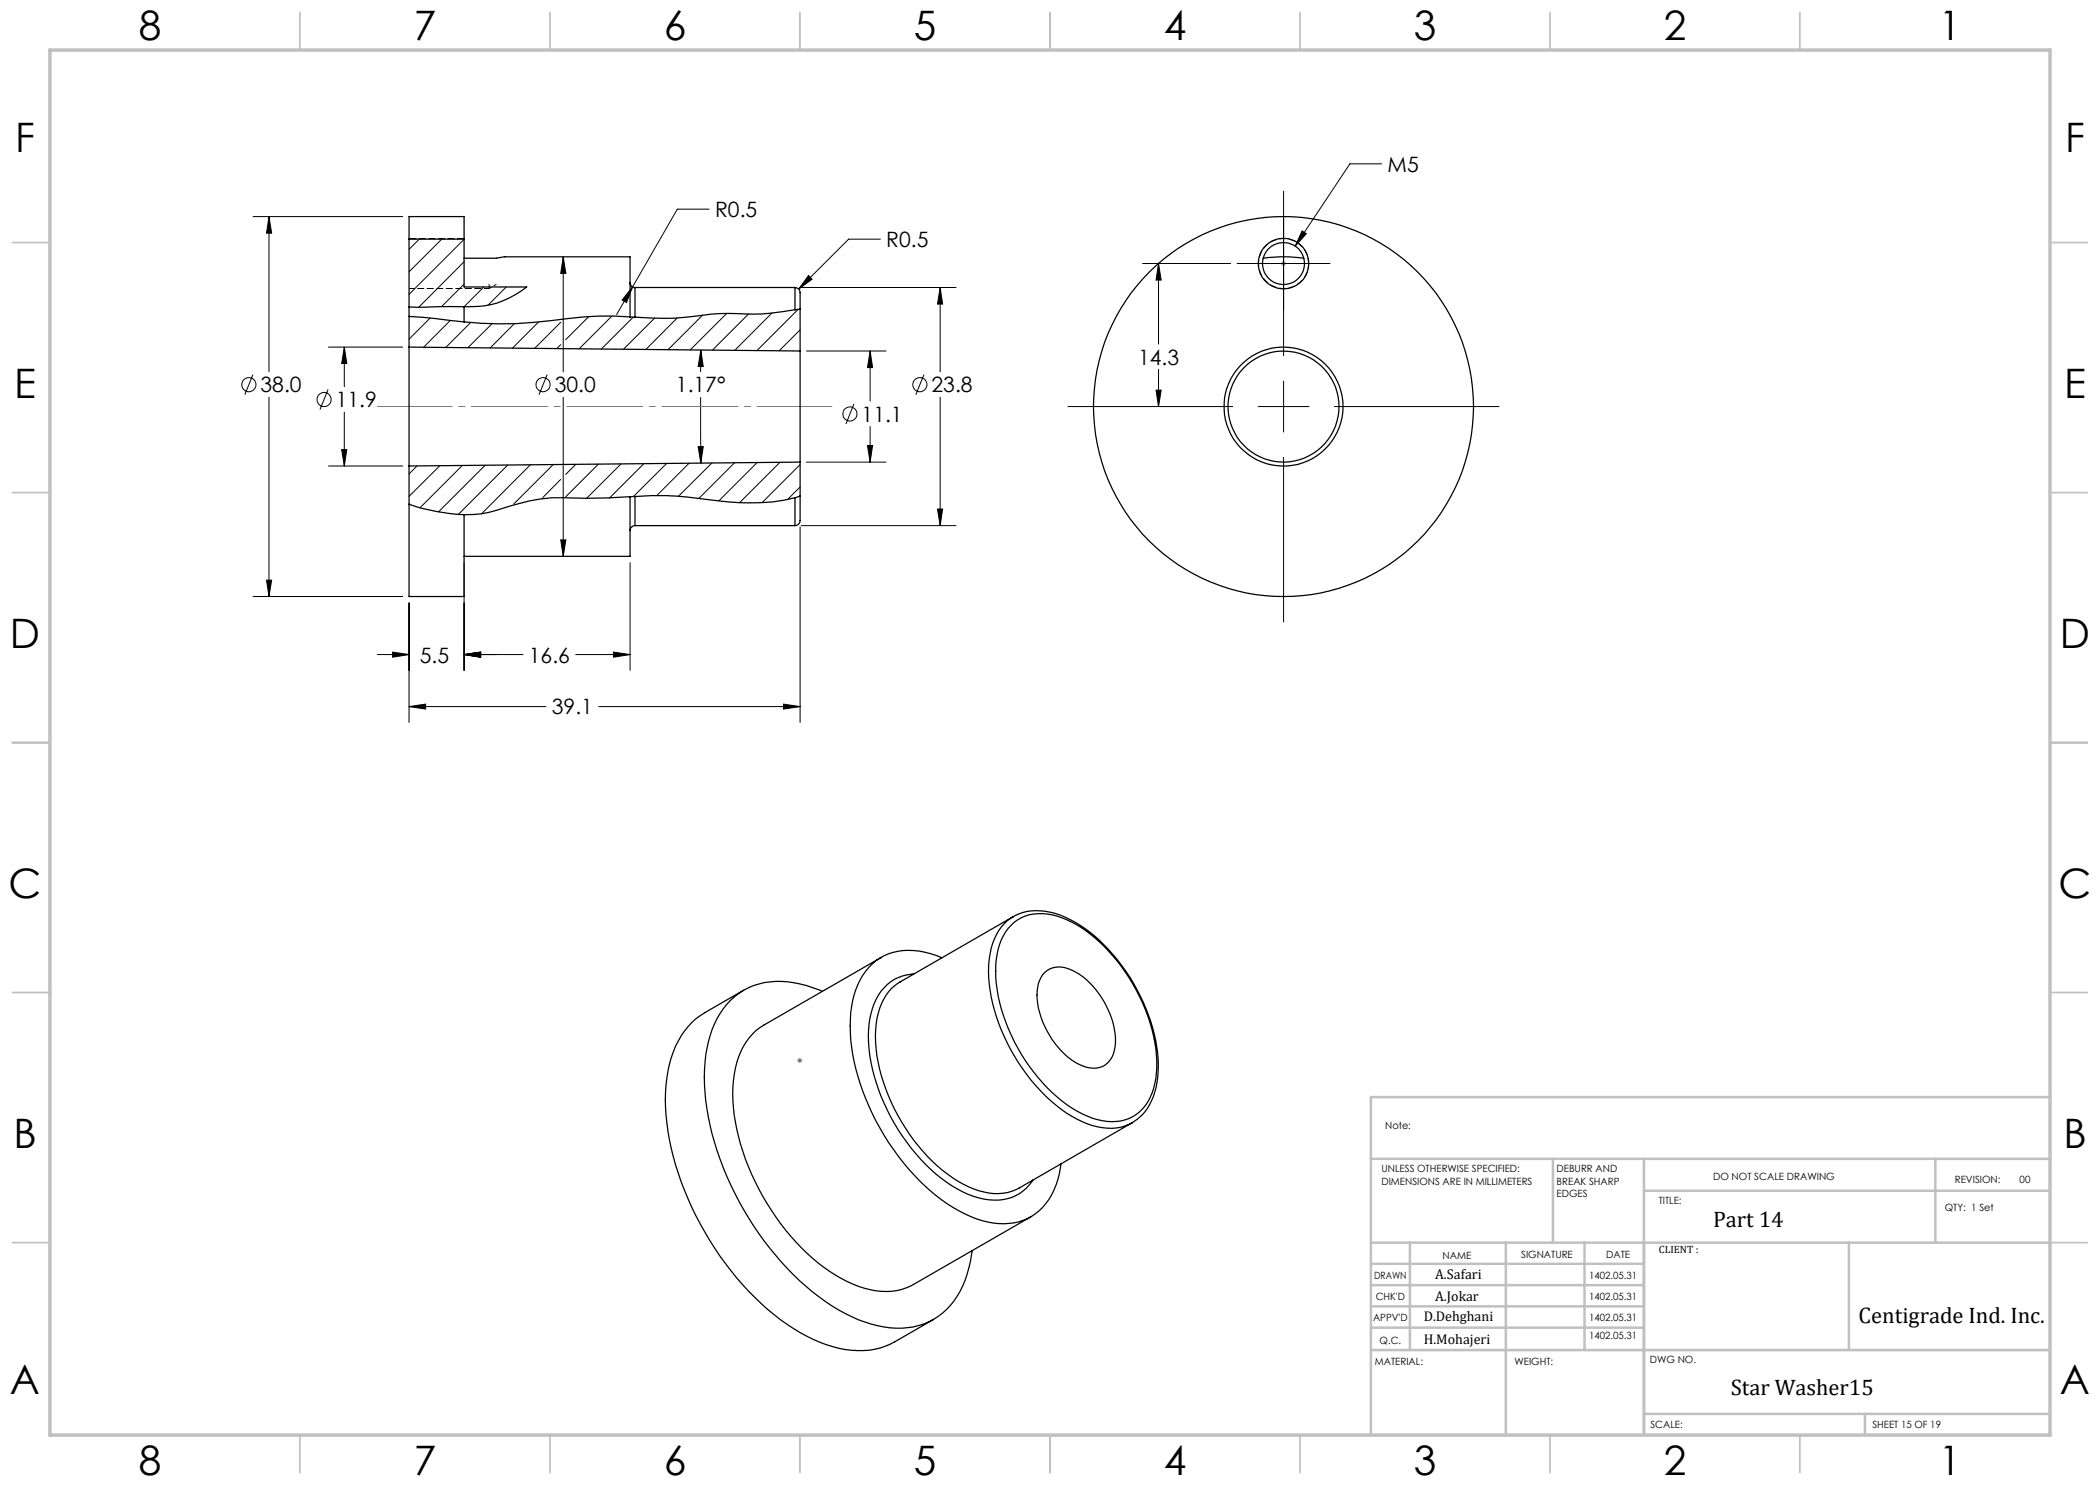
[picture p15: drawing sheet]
<svg xmlns="http://www.w3.org/2000/svg" width="420mm" height="297mm" viewBox="0 0 420 297" stroke-linecap="round" stroke-linejoin="round" font-family="sans-serif">
<defs><g id="words">
<g font-size="8.1">
<text x="27.8" y="8">8</text>
<text x="82.8" y="8">7</text>
<text x="132.8" y="8">6</text>
<text x="182.8" y="8">5</text>
<text x="232.8" y="8">4</text>
<text x="282.8" y="8">3</text>
<text x="332.8" y="8">2</text>
<text x="387.8" y="8">1</text>
<text x="3" y="30.4">F</text>
<text x="413" y="30.4">F</text>
<text x="2.8" y="79.6">E</text>
<text x="412.8" y="79.6">E</text>
<text x="2" y="129.6">D</text>
<text x="412" y="129.6">D</text>
<text x="1.7" y="179.6">C</text>
<text x="411.7" y="179.6">C</text>
<text x="2.7" y="229.6">B</text>
<text x="412.7" y="229.6">B</text>
<text x="2" y="278.9">A</text>
<text x="412" y="278.9">A</text>
<text x="27.8" y="295">8</text>
<text x="82.8" y="295">7</text>
<text x="132.8" y="295">6</text>
<text x="182.8" y="295">5</text>
<text x="232.8" y="295">4</text>
<text x="282.8" y="295">3</text>
<text x="332.8" y="295">2</text>
<text x="387.8" y="295">1</text>
</g>
<g font-size="4.5">
<text x="342.6" y="245.3">Part 14</text>
<text x="371.7" y="264.6">Centigrade Ind. Inc.</text>
<text x="346.2" y="279">Star Washer15</text>
</g>
<g font-size="4.2">
<text x="277.5" y="34.4">M5</text>
<text x="143" y="43.4">R0.5</text>
<text x="177.3" y="49.4">R0.5</text>
<text x="227.6" y="72.9">14.3</text>
<text x="52.1" y="78.5">38.0</text>
<text x="67.2" y="81.4">11.9</text>
<text x="111" y="78.5">30.0</text>
<text x="135.2" y="78.5">1.17°</text>
<text x="186.3" y="78.5">23.8</text>
<text x="172.3" y="84.3">11.1</text>
<text x="84" y="132.5">5.5</text>
<text x="105.8" y="132.5">16.6</text>
<text x="110.4" y="142.9">39.1</text>
</g>
<g font-size="2.8">
<text x="287" y="255.9">A.Safari</text>
<text x="287" y="260.1">A.Jokar</text>
<text x="284.7" y="264.2">D.Dehghani</text>
<text x="284.7" y="268.7">H.Mohajeri</text>
</g>
<text font-size="2.1" x="331.8" y="250.7">CLIENT :</text>
<g font-size="2">
<text x="277" y="225.8">Note:</text>
<text x="276.3" y="234.5">UNLESS OTHERWISE SPECIFIED:</text>
<text x="276.3" y="237">DIMENSIONS ARE IN MILLIMETERS</text>
<text x="311.3" y="234.5">DEBURR AND</text>
<text x="311.3" y="237">BREAK SHARP</text>
<text x="311.3" y="239.5">EDGES</text>
<text x="342.6" y="236">DO NOT SCALE DRAWING</text>
<text x="391" y="236.6">REVISION:</text>
<text x="403.9" y="236.6">00</text>
<text x="331.8" y="240.8">TITLE:</text>
<text x="389" y="242.2">QTY: 1 Set</text>
<text x="288.5" y="251.7">NAME</text>
<text x="304.2" y="251.7">SIGNATURE</text>
<text x="321.2" y="251.7">DATE</text>
<text x="274.8" y="255.9">DRAWN</text>
<text x="317.8" y="255.9">1402.05.31</text>
<text x="275.1" y="260.1">CHK'D</text>
<text x="317.8" y="260.1">1402.05.31</text>
<text x="274.6" y="264.2">APPV'D</text>
<text x="275.9" y="268.7">Q.C.</text>
<text x="317.8" y="264.2">1402.05.31</text>
<text x="317.8" y="267.8">1402.05.31</text>
<text x="275" y="273">MATERIAL:</text>
<text x="302.9" y="273">WEIGHT:</text>
<text x="330" y="272.5">DWG NO.</text>
<text x="330.1" y="285.6">SCALE:</text>
<text x="374.5" y="285.6">SHEET 15 OF 19</text>
</g>
</g></defs>
<g fill="none" stroke="#000" stroke-width=".2">
<path d="M256.7 38.2v33M276.3 32.8h-6.3l-11 16.4M50.6 43.3h29.9M53.8 43.3l.5 3.3h-1zM53.8 43.3v31.1M83.9 47.8l-2.1 2.1M88.3 47.8l-6.5 6.6M92.8 47.9l-11 11M92.8 52.3l-9.1 9.2M92.8 56.8l-4.5 4.5M96.8 57.4l-4 3.9M101.2 57.4l-3.6 3.7"/>
<path d="M112.6 51.4l.6 3.3h-1.1zM112.6 51.4v23M126.5 57.4l-1.2 3.1-.9-.5zM126.5 57.4l-3.2 5.5M141.8 41.8h-6.3l-9 15.6M160.3 57.5h30.9M161.7 55.1l.7 .7-2.7 2zM176.1 47.8h-6.4l-10 10M188 57.5l.5 3.3h-1zM188 57.5v16.9M228.5 52.7h17.6M231.7 52.7l.5 3.3h-1z"/>
<path d="M231.7 52.7v16.1M247.4 52.7h18.6M260.4 46.2l.9 .5-2.3 2.5zM50.6 74.9l-1.6 4M53.8 79.4v39.9M65.6 77.9l-1.6 4M65.7 69.4h14.8M68.9 69.4l.5 3.3h-1.1zM68.9 69.4v7.9M81.9 63.3l-.1 .1M86 63.6l-4.2 4.2M90.1 64.1l-5.4 5.4"/>
<path d="M94.1 64.5l-5 5M98.4 64.8l-4.8 4.7M102.9 64.7l-4.9 4.9M107.7 64.4l-5.2 5.2M109.4 74.9l-1.6 4M112.1 64.4l-5.2 5.3M112.1 68.9l-.7 .8M112.6 79.4v31.9M117.8 63.3l-4.7 4.6M122.4 63.2l-6.6 6.6M126.6 63.4l-6.3 6.4M130.9 63.6l-6.2 6.2"/>
<path d="M135.4 63.6l-6.2 6.3M140.1 79.4l.1 13.2M140.2 70l.5 3.3h-1.1zM140.2 70l-.1 4.4M140.5 63l-6.9 7M145.3 62.7l-7.3 7.3M149.7 62.8l-7.2 7.2M154.4 62.6l-7.5 7.5M159.6 61.9l-8.2 8.2M160 66l-4.2 4.2M161.3 70.2h15.9M174 70.2l.5 3.3h-1z"/>
<path d="M174 70.2v10M184.8 74.9l-1.6 4M188 79.4v25.7M231.2 78h1l-.5 3.3zM231.7 73.9v7.4M256.7 76.2v10.2M65.7 93.2h14.8M68.3 89.9h1.1l-.5 3.3zM68.9 82.4v10.8M83.4 93.2l-1.6 1.6M87.9 93.2l-6.1 6.1M92.5 93.1l-8.5 8.5"/>
<path d="M97 93.1l-9.3 9.3M101.5 93l-9.8 9.9M106.1 93l-9.8 9.8M110.6 92.9l-7.9 7.9M112.1 95.9l-3.6 3.6M115.1 92.9l-2 2M119.7 92.8l-6.6 6.6M124.2 92.8l-6.9 6.9M128.8 92.7l-6.9 6.9M133.3 92.7l-6.6 6.6M137.8 92.6l-6.4 6.5M139.6 89.3h1.1l-.5 3.3z"/>
<path d="M142.4 92.6l-6.7 6.6M146.9 92.6l-7.1 7.1M151.4 92.5l-7.6 7.7M156 92.5l-8.1 8M160 92.9l-7.6 7.6M160 97.4l-2.5 2.5M161.3 92.4h15.9M170.8 80.8l-1.6 4M173.5 89.1h1l-.5 3.3zM174 85.3v7.1M213.6 81.3h33M251.6 81.3h10.2"/>
<path d="M256.7 91.5v32.9M266.9 81.3h32.9M50.6 119.3h29.9M53.3 116h1l-.5 3.3zM92.8 112.5v21.6M112.1 108h1.1l-.6 3.3zM126 112.5v21.6M160 105.4v39.1M160.3 105.1h30.9M187.5 101.8h1l-.5 3.3zM75.5 130.9h6.3M78.5 130.4l3.3 .5-3.3 .5z"/>
<path d="M81.8 120.6v23.9M92.8 130.9l3.3-.5v1zM92.8 130.9h11.8M115.1 130.9h10.9M122.7 130.4l3.3 .5-3.3 .5zM81.8 141.3l3.3-.5v1zM81.8 141.3h27.4M119.7 141.3h40.3M156.7 140.8l3.3 .5-3.3 .5z"/>
<circle cx="49.8" cy="76.9" r="1.41"/>
<circle cx="64.8" cy="79.9" r="1.4"/>
<circle cx="108.6" cy="76.9" r="1.41"/>
<circle cx="184" cy="76.9" r="1.41"/>
<circle cx="170" cy="82.8" r="1.4"/>
</g>
<path d="M256.2 52.7h1M256.3 52.3l.8 .8M256.7 52.2v1M257.1 52.3l-.8 .8M159.5 212.1h.9M159.6 211.7l.7 .7M159.9 211.6v1M160.3 211.7l-.7 .7" fill="none" stroke="#808080" stroke-width=".2"/>
<path d="M261.7 52.7a5 5 0 0 1-7.4 4.4 5 5 0 0 1-.3-8.6 5 5 0 0 1 7.7 3.9v.3" fill="none" stroke="#000" stroke-width=".2" stroke-dasharray="1.3 .6" stroke-dashoffset=".2" stroke-linecap="butt"/>
<path d="M75.5 81.3h90.9" fill="none" stroke="#808080" stroke-width=".2" stroke-dasharray="15.2 1.3 1.3 1.3" stroke-dashoffset=".3"/>
<g fill="none" stroke="#c0c0c0" stroke-width=".35">
<path d="M60 2.5v7.5M110 2.5v7.5M160 2.5v7.5M210 2.5v7.5M260 2.5v7.5M310 2.5v7.5M360 2.5v7.5M2.5 48.5h7.5M410 48.5h7.5M2.5 98.5h7.5M410 98.5h7.5M2.5 148.5h7.5"/>
<path d="M410 148.5h7.5M2.5 198.5h7.5M410 198.5h7.5M2.5 248.5h7.5M410 248.5h7.5M60 287v7.5M110 287v7.5M160 287v7.5M210 287v7.5M260 287v7.5M310 287v7.5M360 287v7.5"/>
</g>
<g fill="none" stroke="#c0c0c0" stroke-width=".5">
<path d="M410 219.4h-135.8v67.4M274.2 231.8h135.8M310.6 231.8v16.7M328.8 231.8v55.2M328.8 238.2h81.2M387.1 231.8v16.7M274.2 248.5h135.8M274.2 257h54.6M274.2 252.8h54.6M282 248.5v21.5M301.2 248.5v38.3M316.9 248.5v21.5"/>
<path d="M369.8 248.5v21.5M274.2 265.5h54.6M274.2 261.3h54.6M274.2 270h135.8M328.8 282.8h81.2M373 282.8v4.2"/>
</g>
<path d="M10 10h400v277h-400z" fill="none" stroke="#c0c0c0" stroke-width=".7"/>
<path d="M97.8 57.7v-.8" fill="none" stroke="#000" stroke-width=".2" stroke-dasharray="1.3 .6" stroke-dashoffset=".4"/>
<path d="M81.9 47.7h10.9" fill="none" stroke="#000" stroke-width=".2" stroke-dasharray="1.3 .6" stroke-dashoffset="-.1"/>
<path d="M81.9 57.7h15.9" fill="none" stroke="#000" stroke-width=".2" stroke-dasharray="1.3 .6" stroke-dashoffset=".3"/>
<path d="M97.8 57.7l1.4-.8" fill="none" stroke="#000" stroke-width=".2" stroke-dasharray="1.3 .6" stroke-dashoffset=".8"/>
<path d="M53.8 43.3l.5 3.3h-1zM53.3 116h1l-.5 3.3zM78.5 130.4l3.3 .5-3.3 .5zM92.8 130.9l3.3-.5v1zM92.8 130.9l3.3-.5v1zM122.7 130.4l3.3 .5-3.3 .5zM81.8 141.3l3.3-.5v1zM156.7 140.8l3.3 .5-3.3 .5zM112.6 51.4l.6 3.3h-1.1zM112.1 108h1.1l-.6 3.3zM126.5 57.4l-2.1 2.6 .9 .5zM161.7 55.1l-2 2.7 2.7-2zM188 57.5l.5 3.3h-1zM187.5 101.8h1l-.5 3.3zM68.3 89.9h1.1l-.5 3.3zM68.9 69.4l.5 3.3h-1.1zM174 70.2l.5 3.3h-1zM173.5 89.1h1l-.5 3.3zM140.2 70l.5 3.3h-1.1zM139.6 89.3h1.1l-.5 3.3zM231.7 52.7l.5 3.3h-1zM231.2 78h1l-.5 3.3zM260.4 46.2l-1.4 3 2.3-2.5z" fill="#000"/>
<g fill="none" stroke="#000" stroke-width=".25">
<path d="M81.8 47.8v-4.5h11v4.5M81.8 47.8h11M81.8 47.8v13.6M92.8 51.6h6.5l1.6-.2h25.1v12M92.8 47.8v9.6h12.5a17.4 17.4 0 0 1-12.5 3.9M126 56.5a.96 .96 0 0 0 1 1M127 57.5v5.9M127 57.5h32M159 57.5a1.2 1.2 0 0 1 1 1.6v2.7M159 57.5v4.4M252.6 51.6l2.3-.2a27.4 27.4 0 0 1 5.9 .2M81.8 61.4v1.9"/>
<path d="M81.8 63.3l11 1.1M81.8 69.4v23.8M81.8 63.3v6.1M81.8 69.4l78.2 .8M92.8 61.3l-11 .1M92.8 61.3v3.1M126 63.4a64.7 64.7 0 0 0-15.9 .7 72.7 72.7 0 0 1-17.3 .3M126 63.4h1M159 61.9a47.1 47.1 0 0 1-13.4 .8l-3.3 .1-3.3 .4a49 49 0 0 1-12 .2M160 61.8l-1 .1M160 70.2v22.2M160 61.8v8.4"/>
<path d="M81.8 93.2v7.7M126 99.3v12h-33.2M126 99.3a152.9 152.9 0 0 1-15.7 .3 60 60 0 0 0-12.4 2.8l-1.6 .4-3.5 .1M127 99.3a65 65 0 0 1 15.6 .7 44.6 44.6 0 0 0 16.4-.4M127 99.3h-1M127 99.3v5.8M159 99.6v5.5M160 99.2v4a1.51 1.51 0 0 1-.8 1.9h-.2M160 99.2l-1 .4M160 92.4l-78.2 .8M160 92.4v6.8M81.8 100.9v18.4h11v-16.4"/>
<path d="M81.8 100.9a39.5 39.5 0 0 0 11 2M127 105.1a.96 .96 0 0 0-1 1M127 105.1h32M148.7 198l-7.7 4.5a16.3 16.3 0 0 0-7.4 11.7 41.3 41.3 0 0 0 2.1 20.5 61.5 61.5 0 0 0 20.3 29.2 29.6 29.6 0 0 0 14.3 6.1 14.2 14.2 0 0 0 8.7-1.6l7.7-4.5M164.5 198.3a18.7 18.7 0 0 0-13.8-1.2 14.6 14.6 0 0 0-8.7 10 35.3 35.3 0 0 0 0 18 62.6 62.6 0 0 0 20.5 33.3 30.8 30.8 0 0 0 15.5 7.2 13.6 13.6 0 0 0 14.5-8.4l1.3-3.7 .6-3.3M176.2 191.5l-23.4 13.5a13 13 0 0 0-5.9 9.8 34.8 34.8 0 0 0 2.8 18.5 47.1 47.1 0 0 0 16.3 21 20 20 0 0 0 12.3 4 10.6 10.6 0 0 0 4.4-1.4l23.5-13.6M182.8 194.8a9.1 9.1 0 0 0-8.3 6.9 24.9 24.9 0 0 0 .8 14.9 39.9 39.9 0 0 0 14 19.9 16.3 16.3 0 0 0 11.3 3.4 8.3 8.3 0 0 0 6-3.9M188.4 191.6a14.1 14.1 0 0 0-11.6-.5 12.9 12.9 0 0 0-6.5 10.2 36.5 36.5 0 0 0 3.5 20 46.9 46.9 0 0 0 15.6 19.5 19.6 19.6 0 0 0 12.4 3.9 10.8 10.8 0 0 0 9.4-7.8l.7-2.2 .3-1.9M202.3 185a9.2 9.2 0 0 1 10.1-1.4 29.5 29.5 0 0 1 13.4 11.9 33.3 33.3 0 0 1 5.6 17.9 12.1 12.1 0 0 1-3.5 9 8.8 8.8 0 0 1-8.4 1.5 24.9 24.9 0 0 1-12.7-9.4 34.8 34.8 0 0 1-7.7-20.3 12.4 12.4 0 0 1 3.2-9.2zM202.6 183.4a11.4 11.4 0 0 1 10.5 .1 31.8 31.8 0 0 1 13.7 13.3 32.4 32.4 0 0 1 4.8 18.5 12.2 12.2 0 0 1-4 8.4l-1.2 .9M202.6 183.4a10.6 10.6 0 0 0-4.8 8.5 32.3 32.3 0 0 0 5.1 19.4 32.2 32.2 0 0 0 13.5 13 11.1 11.1 0 0 0 10 .3M202.6 183.4l-22.6 13a10 10 0 0 0-4.6 7.4 30.8 30.8 0 0 0 4.2 19.3 33.1 33.1 0 0 0 14.1 14.3 11 11 0 0 0 10.1 .2l22.6-13"/>
<path d="M209 194.5a4.6 4.6 0 0 1 5.3-.5 16.7 16.7 0 0 1 8.4 11 9.1 9.1 0 0 1-.6 6.8 4.4 4.4 0 0 1-5.6 1.4 16.3 16.3 0 0 1-8.3-9.8 10.1 10.1 0 0 1 0-7.9z"/>
<circle cx="256.7" cy="52.7" r="4.2"/>
<circle cx="256.7" cy="52.7" r="5.1"/>
<circle cx="256.7" cy="81.3" r="11.1"/>
<circle cx="256.7" cy="81.3" r="11.9"/>
<circle cx="256.7" cy="81.3" r="38"/>
</g>
<use href="#words"/>
</svg>
